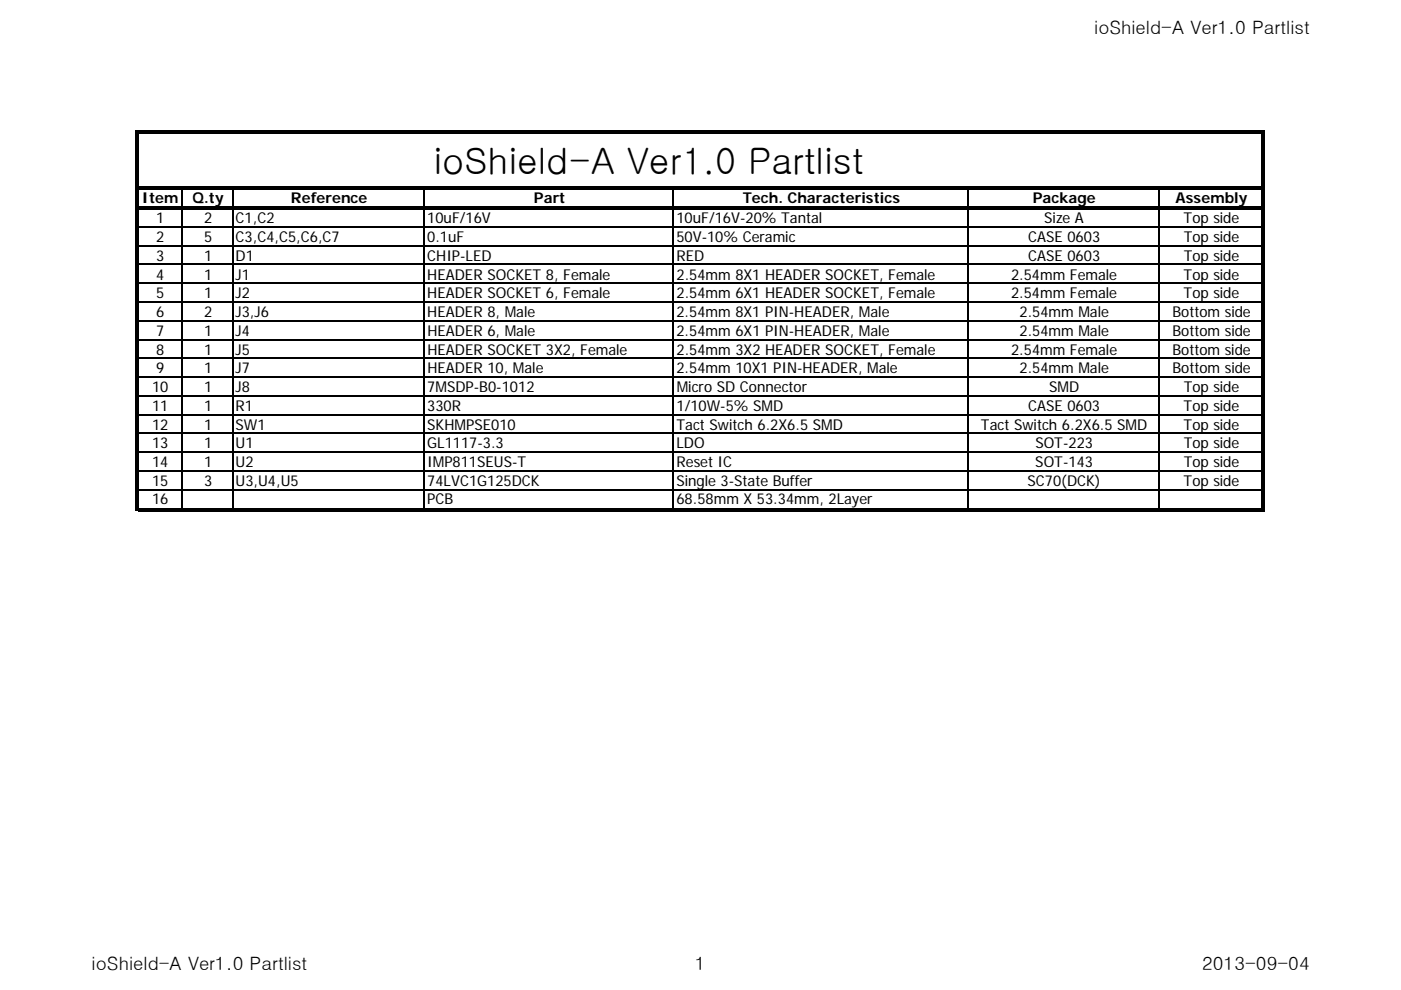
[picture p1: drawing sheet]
<svg xmlns="http://www.w3.org/2000/svg" width="297mm" height="210mm" viewBox="0 0 297 210" stroke-linecap="round" stroke-linejoin="round" font-family="sans-serif">
<defs><g id="words">
<text font-size="7.7" x="91.9" y="37">ioShield-A Ver1.0 Partlist</text>
<g font-size="3.9">
<text x="232" y="7.2">ioShield-A Ver1.0 Partlist</text>
<text x="19.4" y="205.8">ioShield-A Ver1.0 Partlist</text>
<text x="147.3" y="205.8">1</text>
<text x="254.9" y="205.8">2013-09-04</text>
</g>
<g font-size="3.2">
<text x="30.1" y="43.1">Item</text>
<text x="33.1" y="47.4">1</text>
<text x="40.8" y="43.1">Q.ty</text>
<text x="43.3" y="47.4">2</text>
<text x="49.9" y="47.3">C1,C2</text>
<text x="61.7" y="43.1">Reference</text>
<text x="90.6" y="47.4">10uF/16V</text>
<text x="113.2" y="43.1">Part</text>
<text x="143.4" y="47.4">10uF/16V-20% Tantal</text>
<text x="157.5" y="43.1">Tech. Characteristics</text>
<text x="219" y="43.1">Package</text>
<text x="221.4" y="47.4">Size A</text>
<text x="249.3" y="43.1">Assembly</text>
<text x="250.9" y="47.4">Top side</text>
<text x="33.1" y="51.4">2</text>
<text x="43.3" y="51.4">5</text>
<text x="49.9" y="51.3">C3,C4,C5,C6,C7</text>
<text x="90.6" y="51.4">0.1uF</text>
<text x="143.4" y="51.4">50V-10% Ceramic</text>
<text x="218" y="51.4">CASE 0603</text>
<text x="251" y="51.4">Top side</text>
<text x="33.1" y="55.3">3</text>
<text x="33.1" y="59.3">4</text>
<text x="43.3" y="55.3">1</text>
<text x="43.3" y="59.3">1</text>
<text x="50" y="55.3">D1</text>
<text x="50" y="59.3">J1</text>
<text x="90.6" y="55.3">CHIP-LED</text>
<text x="90.6" y="59.3">HEADER SOCKET 8, Female</text>
<text x="143.4" y="59.3">2.54mm 8X1 HEADER SOCKET, Female</text>
<text x="143.4" y="55.3">RED</text>
<text x="214.4" y="59.3">2.54mm Female</text>
<text x="218" y="55.3">CASE 0603</text>
<text x="250.9" y="59.3">Top side</text>
<text x="251" y="55.3">Top side</text>
<text x="33.1" y="63.3">5</text>
<text x="43.3" y="63.3">1</text>
<text x="50" y="63.3">J2</text>
<text x="90.6" y="63.3">HEADER SOCKET 6, Female</text>
<text x="143.4" y="63.3">2.54mm 6X1 HEADER SOCKET, Female</text>
<text x="214.4" y="63.3">2.54mm Female</text>
<text x="250.9" y="63.3">Top side</text>
<text x="33.1" y="67.3">6</text>
<text x="33.1" y="71.2">7</text>
<text x="43.3" y="67.3">2</text>
<text x="43.3" y="71.2">1</text>
<text x="49.9" y="67.2">J3,J6</text>
<text x="50" y="71.2">J4</text>
<text x="90.6" y="67.3">HEADER 8, Male</text>
<text x="90.6" y="71.2">HEADER 6, Male</text>
<text x="143.4" y="67.3">2.54mm 8X1 PIN-HEADER, Male</text>
<text x="143.4" y="71.2">2.54mm 6X1 PIN-HEADER, Male</text>
<text x="216.2" y="71.2">2.54mm Male</text>
<text x="216.2" y="67.3">2.54mm Male</text>
<text x="248.6" y="71.2">Bottom side</text>
<text x="248.6" y="67.3">Bottom side</text>
<text x="33.1" y="75.2">8</text>
<text x="43.3" y="75.2">1</text>
<text x="50" y="75.2">J5</text>
<text x="90.6" y="75.2">HEADER SOCKET 3X2, Female</text>
<text x="143.4" y="75.2">2.54mm 3X2 HEADER SOCKET, Female</text>
<text x="214.4" y="75.2">2.54mm Female</text>
<text x="248.6" y="75.2">Bottom side</text>
<text x="32.3" y="83.2">10</text>
<text x="33.1" y="79.2">9</text>
<text x="43.3" y="79.2">1</text>
<text x="43.3" y="83.2">1</text>
<text x="50" y="79.2">J7</text>
<text x="50" y="83.2">J8</text>
<text x="90.6" y="83.2">7MSDP-B0-1012</text>
<text x="90.6" y="79.2">HEADER 10, Male</text>
<text x="143.4" y="79.2">2.54mm 10X1 PIN-HEADER, Male</text>
<text x="143.5" y="83.2">Micro SD Connector</text>
<text x="216.2" y="79.2">2.54mm Male</text>
<text x="222.4" y="83.2">SMD</text>
<text x="248.6" y="79.2">Bottom side</text>
<text x="251" y="83.2">Top side</text>
<text x="32.3" y="87.2">11</text>
<text x="43.3" y="87.2">1</text>
<text x="50" y="87.2">R1</text>
<text x="90.6" y="87.2">330R</text>
<text x="143.4" y="87.2">1/10W-5% SMD</text>
<text x="218" y="87.2">CASE 0603</text>
<text x="251" y="87.2">Top side</text>
<text x="32.3" y="91.1">12</text>
<text x="32.3" y="95.1">13</text>
<text x="43.3" y="91.1">1</text>
<text x="43.3" y="95.1">1</text>
<text x="49.9" y="91.1">SW1</text>
<text x="49.9" y="95.1">U1</text>
<text x="90.6" y="91.1">SKHMPSE010</text>
<text x="90.6" y="95.1">GL1117-3.3</text>
<text x="143.4" y="91.1">Tact Switch 6.2X6.5 SMD</text>
<text x="143.4" y="95.1">LDO</text>
<text x="208" y="91.1">Tact Switch 6.2X6.5 SMD</text>
<text x="219.5" y="95.1">SOT-223</text>
<text x="250.9" y="91.1">Top side</text>
<text x="251" y="95.1">Top side</text>
<text x="32.3" y="99.1">14</text>
<text x="43.3" y="99.1">1</text>
<text x="50" y="99.1">U2</text>
<text x="90.6" y="99.1">IMP811SEUS-T</text>
<text x="143.4" y="99.1">Reset IC</text>
<text x="219.5" y="99.1">SOT-143</text>
<text x="251" y="99.1">Top side</text>
<text x="32.3" y="103.1">15</text>
<text x="32.3" y="107">16</text>
<text x="43.3" y="103.1">3</text>
<text x="50" y="103.1">U3,U4,U5</text>
<text x="90.6" y="107">PCB</text>
<text x="90.6" y="103.1">74LVC1G125DCK</text>
<text x="143.4" y="107">68.58mm X 53.34mm, 2Layer</text>
<text x="143.4" y="103.1">Single 3-State Buffer</text>
<text x="217.8" y="103.1">SC70(DCK)</text>
<text x="250.9" y="103.1">Top side</text>
</g>
</g></defs>
<g fill="none" stroke="#000" stroke-width=".34">
<path d="M29.3 48.1h238.1M29.3 52.1h238.1M29.3 56.1h238.1M38.6 40.3v3.5M38.6 44.5v63.2M49.3 40.3v3.5M49.3 44.5v63.2M90 40.3v3.5M90 44.5v63.2M142.8 40.3v3.5M142.8 44.5v63.2M205.3 40.3v3.5"/>
<path d="M205.3 44.5v63.2M245.7 40.3v3.5M245.7 44.5v63.2M29.3 60.1h238.1M29.3 64.1h238.1M29.3 68h238.1M29.3 72h238.1M29.3 76h238.1M29.3 80h238.1M29.3 83.9h238.1M29.3 87.9h238.1M29.3 91.9h238.1"/>
<path d="M29.3 95.9h238.1M29.3 99.9h238.1M29.3 103.8h238.1"/>
</g>
<path d="M28.7 27.6h.6v80.8h-.6zM29.3 27.6h238.8v.7h-238.8zM29.3 39.6h238.8v.7h-238.8zM267.4 28.3h.7v80.1h-.7zM29.3 43.8h238.8v.7h-238.8zM29.3 107.7h238.8v.7h-238.8z" fill="#000"/>
<use href="#words"/>
</svg>
